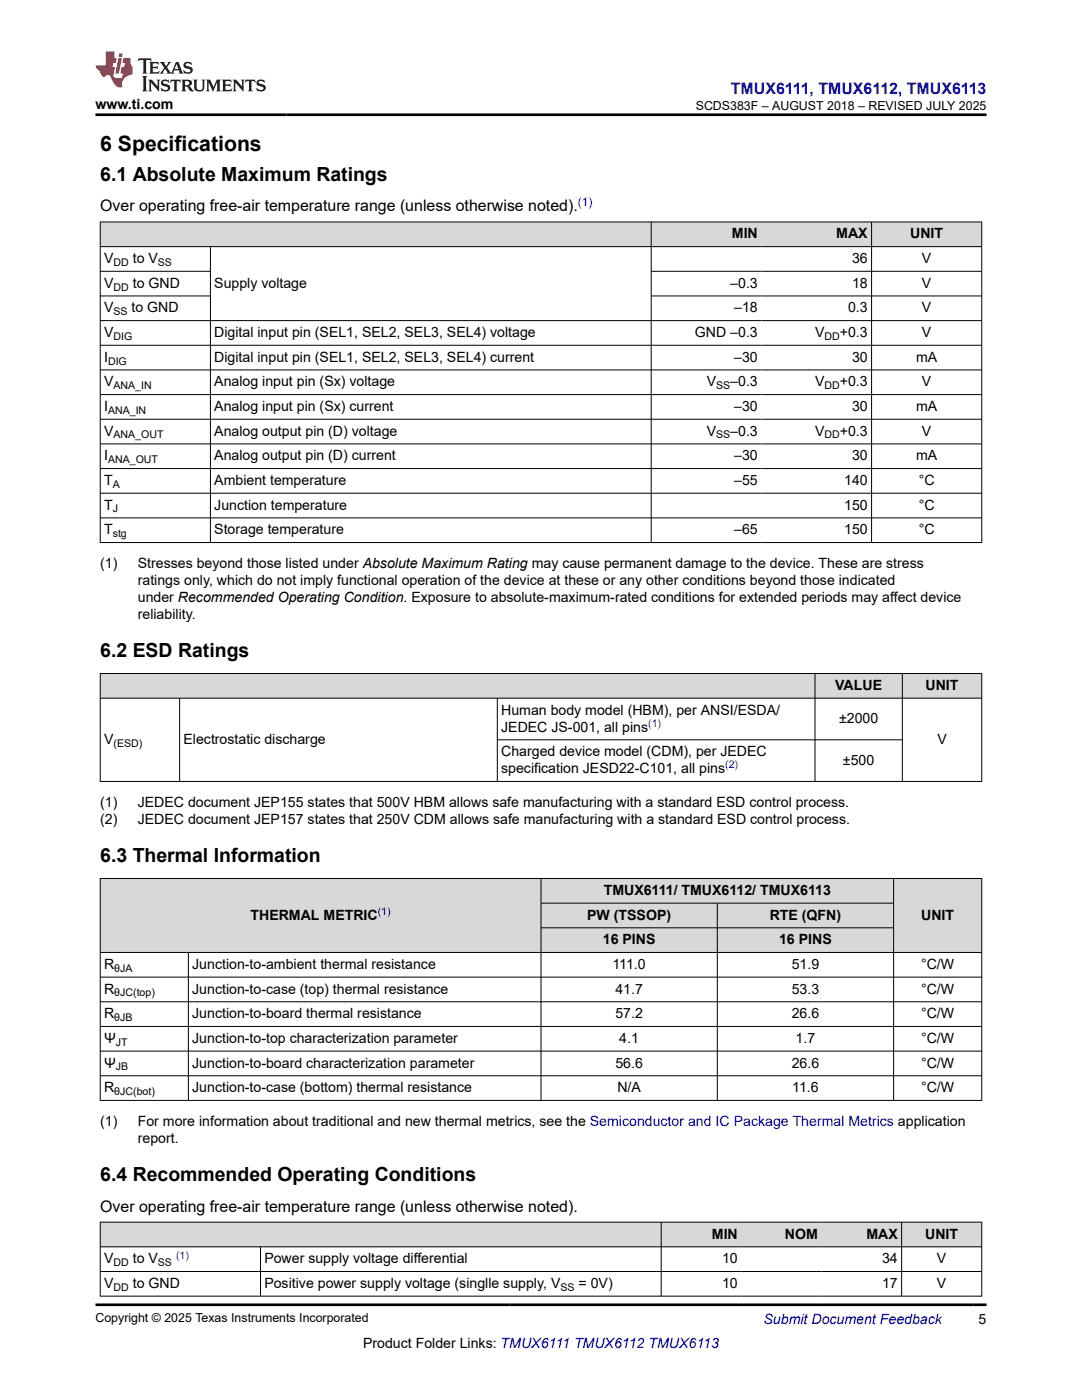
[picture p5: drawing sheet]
<svg xmlns="http://www.w3.org/2000/svg" width="216mm" height="279mm" viewBox="0 0 216 279" stroke-linecap="round" stroke-linejoin="round" font-family="sans-serif">
<defs><g id="words">
<text font-size="4.2" x="20" y="30.2">6 Specifications</text>
<g font-size="3.9">
<text x="20" y="36">6.1 Absolute Maximum Ratings</text>
<text x="20" y="131.1">6.2 ESD Ratings</text>
<text x="20" y="172">6.3 Thermal Information</text>
<text x="20" y="235.7">6.4 Recommended Operating Conditions</text>
</g>
<text font-size="3.2" fill="#00f" x="145.8" y="18.7">TMUX6111, TMUX6112, TMUX6113</text>
<g font-size="3.2">
<text x="20" y="42.2">Over operating free-air temperature range (unless otherwise noted).</text>
<text x="20" y="241.8">Over operating free-air temperature range (unless otherwise noted).</text>
</g>
<g font-size="2.8">
<text x="19" y="21.8">www.ti.com</text>
<text x="146" y="47.6">MIN</text>
<text x="166.9" y="47.6">MAX</text>
<text x="181.6" y="47.6">UNIT</text>
<text x="20.8" y="52.5">V</text>
<text x="26.5" y="52.5">to V</text>
<text x="170" y="52.5">36</text>
<text x="184" y="52.5">V</text>
<text x="20.8" y="57.4">V</text>
<text x="26.5" y="57.4">to GND</text>
<text x="42.8" y="57.4">Supply voltage</text>
<text x="145.7" y="57.4">–0.3</text>
<text x="170" y="57.4">18</text>
<text x="184" y="57.4">V</text>
<text x="20.8" y="62.3">V</text>
<text x="26.3" y="62.3">to GND</text>
<text x="146.5" y="62.3">–18</text>
<text x="169.2" y="62.3">0.3</text>
<text x="184" y="62.3">V</text>
<text x="20.8" y="67.3">V</text>
<text x="42.8" y="67.3">Digital input pin (SEL1, SEL2, SEL3, SEL4) voltage</text>
<text x="138.7" y="67.3">GND –0.3</text>
<text x="162.6" y="67.3">V</text>
<text x="167.6" y="67.3">+0.3</text>
<text x="184" y="67.3">V</text>
<text x="20.8" y="72.2">I</text>
<text x="20.8" y="77.1">V</text>
<text x="42.8" y="72.2">Digital input pin (SEL1, SEL2, SEL3, SEL4) current</text>
<text x="42.8" y="77.1">Analog input pin (Sx) voltage</text>
<text x="141" y="77.1">V</text>
<text x="145.7" y="77.1">–0.3</text>
<text x="146.5" y="72.2">–30</text>
<text x="162.6" y="77.1">V</text>
<text x="167.6" y="77.1">+0.3</text>
<text x="170" y="72.2">30</text>
<text x="182.8" y="72.2">mA</text>
<text x="184" y="77.1">V</text>
<text x="20.8" y="82">I</text>
<text x="42.8" y="82">Analog input pin (Sx) current</text>
<text x="146.5" y="82">–30</text>
<text x="170" y="82">30</text>
<text x="182.8" y="82">mA</text>
<text x="20.8" y="86.9">V</text>
<text x="42.8" y="86.9">Analog output pin (D) voltage</text>
<text x="141" y="86.9">V</text>
<text x="145.7" y="86.9">–0.3</text>
<text x="162.6" y="86.9">V</text>
<text x="167.6" y="86.9">+0.3</text>
<text x="184" y="86.9">V</text>
<text x="20.8" y="91.9">I</text>
<text x="42.8" y="91.9">Analog output pin (D) current</text>
<text x="146.5" y="91.9">–30</text>
<text x="170" y="91.9">30</text>
<text x="182.8" y="91.9">mA</text>
<text x="20.8" y="96.8">T</text>
<text x="20.8" y="101.7">T</text>
<text x="42.8" y="96.8">Ambient temperature</text>
<text x="42.8" y="101.7">Junction temperature</text>
<text x="146.5" y="96.8">–55</text>
<text x="168.4" y="96.8">140</text>
<text x="168.4" y="101.7">150</text>
<text x="183.3" y="96.8">°C</text>
<text x="183.3" y="101.7">°C</text>
<text x="20.8" y="106.6">T</text>
<text x="42.8" y="106.6">Storage temperature</text>
<text x="146.5" y="106.6">–65</text>
<text x="168.4" y="106.6">150</text>
<text x="183.3" y="106.6">°C</text>
<text x="20" y="113.4">(1)</text>
<text x="27.5" y="113.4">Stresses beyond those listed under Absolute Maximum Rating may cause permanent damage to the device. These are stress</text>
<text x="27.5" y="116.8">ratings only, which do not imply functional operation of the device at these or any other conditions beyond those indicated</text>
<text x="27.5" y="120.2">under Recommended Operating Condition. Exposure to absolute-maximum-rated conditions for extended periods may affect device</text>
<text x="27.5" y="123.6">reliability.</text>
<text x="166.7" y="137.7">VALUE</text>
<text x="184.7" y="137.7">UNIT</text>
<text x="100" y="142.6">Human body model (HBM), per ANSI/ESDA/</text>
<text x="20.8" y="148.5">V</text>
<text x="36.6" y="148.5">Electrostatic discharge</text>
<text x="100" y="146">JEDEC JS-001, all pins</text>
<text x="167.4" y="144.3">±2000</text>
<text x="187" y="148.5">V</text>
<text x="100" y="150.9">Charged device model (CDM), per JEDEC</text>
<text x="100" y="154.3">specification JESD22-C101, all pins</text>
<text x="168.2" y="152.6">±500</text>
<text x="20" y="161.1">(1)</text>
<text x="27.5" y="161.1">JEDEC document JEP155 states that 500V HBM allows safe manufacturing with a standard ESD control process.</text>
<text x="20" y="164.5">(2)</text>
<text x="27.5" y="164.5">JEDEC document JEP157 states that 250V CDM allows safe manufacturing with a standard ESD control process.</text>
<text x="120.5" y="178.6">TMUX6111/ TMUX6112/ TMUX6113</text>
<text x="50" y="183.5">THERMAL METRIC</text>
<text x="117.2" y="183.5">PW (TSSOP)</text>
<text x="153.6" y="183.5">RTE (QFN)</text>
<text x="183.8" y="183.5">UNIT</text>
<text x="120.3" y="188.4">16 PINS</text>
<text x="155.5" y="188.4">16 PINS</text>
<text x="20.8" y="193.4">R</text>
<text x="38.4" y="193.4">Junction-to-ambient thermal resistance</text>
<text x="122.2" y="193.4">111.0</text>
<text x="158" y="193.4">51.9</text>
<text x="183.8" y="193.4">°C/W</text>
<text x="20.8" y="198.3">R</text>
<text x="20.8" y="203.2">R</text>
<text x="38.4" y="198.3">Junction-to-case (top) thermal resistance</text>
<text x="38.4" y="203.2">Junction-to-board thermal resistance</text>
<text x="122.8" y="198.3">41.7</text>
<text x="122.8" y="203.2">57.2</text>
<text x="158" y="198.3">53.3</text>
<text x="158" y="203.2">26.6</text>
<text x="183.8" y="198.3">°C/W</text>
<text x="183.8" y="203.2">°C/W</text>
<text x="20.8" y="208.1">Ψ</text>
<text x="38.4" y="208.1">Junction-to-top characterization parameter</text>
<text x="123.6" y="208.1">4.1</text>
<text x="158.8" y="208.1">1.7</text>
<text x="183.8" y="208.1">°C/W</text>
<text x="20.8" y="213">Ψ</text>
<text x="38.4" y="213">Junction-to-board characterization parameter</text>
<text x="122.8" y="213">56.6</text>
<text x="158" y="213">26.6</text>
<text x="183.8" y="213">°C/W</text>
<text x="20.8" y="218">R</text>
<text x="38.4" y="218">Junction-to-case (bottom) thermal resistance</text>
<text x="123.2" y="218">N/A</text>
<text x="158.1" y="218">11.6</text>
<text x="183.8" y="218">°C/W</text>
<text x="20" y="224.8">(1)</text>
<text x="27.5" y="224.8">For more information about traditional and new thermal metrics, see the Semiconductor and IC Package Thermal Metrics application</text>
<text x="27.5" y="228.2">report.</text>
<text x="142" y="247.2">MIN</text>
<text x="156.6" y="247.2">NOM</text>
<text x="172.9" y="247.2">MAX</text>
<text x="184.6" y="247.2">UNIT</text>
<text x="20.8" y="252.1">V</text>
<text x="20.8" y="257">V</text>
<text x="26.5" y="252.1">to V</text>
<text x="26.5" y="257">to GND</text>
<text x="52.7" y="252.1">Power supply voltage differential</text>
<text x="52.7" y="257">Positive power supply voltage (singlle supply, V</text>
<text x="115.4" y="257">= 0V)</text>
<text x="144.1" y="252.1">10</text>
<text x="144.1" y="257">10</text>
<text x="176" y="252.1">34</text>
<text x="176" y="257">17</text>
<text x="187" y="252.1">V</text>
<text x="187" y="257">V</text>
<text x="72.4" y="269">Product Folder Links: TMUX6111 TMUX6112 TMUX6113</text>
<text x="195.3" y="264.2">5</text>
</g>
<text font-size="2.8" fill="#00f" x="152.4" y="264.2">Submit Document Feedback</text>
<g font-size="2.5">
<text x="138.8" y="21.9">SCDS383F – AUGUST 2018 – REVISED JULY 2025</text>
<text x="19" y="263.9">Copyright © 2025 Texas Instruments Incorporated</text>
</g>
<text font-size="2.4" fill="#00f" x="115.3" y="41.1">(1)</text>
<g font-size="2.1">
<text x="22.6" y="53.1">DD</text>
<text x="31.5" y="53.1">SS</text>
<text x="22.6" y="58">DD</text>
<text x="22.6" y="62.9">SS</text>
<text x="22.6" y="67.8">DIG</text>
<text x="164.5" y="67.8">DD</text>
<text x="21.6" y="72.7">DIG</text>
<text x="22.6" y="77.7">ANA_IN</text>
<text x="142.9" y="77.7">SS</text>
<text x="164.5" y="77.7">DD</text>
<text x="21.6" y="82.6">ANA_IN</text>
<text x="22.6" y="87.5">ANA_OUT</text>
<text x="142.9" y="87.5">SS</text>
<text x="164.5" y="87.5">DD</text>
<text x="21.6" y="92.4">ANA_OUT</text>
<text x="22.5" y="97.4">A</text>
<text x="22.5" y="102.3">J</text>
<text x="22.5" y="107.2">stg</text>
<text x="22.6" y="149">(ESD)</text>
<text x="22.8" y="193.9">θJA</text>
<text x="22.8" y="198.8">θJC(top)</text>
<text x="22.8" y="203.8">θJB</text>
<text x="23.1" y="208.7">JT</text>
<text x="23.1" y="213.6">JB</text>
<text x="22.8" y="218.5">θJC(bot)</text>
<text x="22.6" y="252.7">DD</text>
<text x="22.6" y="257.6">DD</text>
<text x="31.5" y="252.7">SS</text>
<text x="111.8" y="257.6">SS</text>
</g>
<g font-size="2.1" fill="#00f">
<text x="129.3" y="145.1">(1)</text>
<text x="144.7" y="153.4">(2)</text>
<text x="75.4" y="182.6">(1)</text>
<text x="35.1" y="251.2">(1)</text>
</g>
</g></defs>
<g fill="#d8d8d8">
<path d="M20 44.3h175.9v4.9h-175.9z" fill-rule="evenodd"/>
<path d="M20.1 44.4h109.8v4.8h-109.8z" fill-rule="evenodd"/>
<path d="M130 44.4h21.9v4.8h-21.9z" fill-rule="evenodd"/>
<path d="M151.9 44.4h22v4.8h-22z" fill-rule="evenodd"/>
<path d="M174 44.4h21.8v4.8h-21.8z" fill-rule="evenodd"/>
</g>
<g fill="none" stroke="#000" stroke-width=".2">
<path d="M19.9 44.3h176.1M19.9 49.2h176.1M19.9 54.1h22.1M19.9 59.1h22.1M20 44.2v64.1M42 49.2v59.1M129.9 44.2v64.1M129.9 54.1h66.1M129.9 59.1h66.1M173.9 44.2v64.1M195.9 44.2v64.1M19.9 64h176.1"/>
<path d="M19.9 68.9h176.1M19.9 73.8h176.1M19.9 78.7h176.1M19.9 83.7h176.1M19.9 88.6h176.1M19.9 93.5h176.1M19.9 98.4h176.1M19.9 103.4h176.1M19.9 108.3h176.1"/>
</g>
<g fill="#d8d8d8">
<path d="M20 134.4h175.9v4.9h-175.9z" fill-rule="evenodd"/>
<path d="M20.1 134.5h142.5v4.8h-142.5z" fill-rule="evenodd"/>
<path d="M162.7 134.5h17.3v4.8h-17.3z" fill-rule="evenodd"/>
<path d="M180.1 134.5h15.7v4.8h-15.7z" fill-rule="evenodd"/>
</g>
<path d="M19.9 134.4h176.1M19.9 139.3h176.1M20 134.4v21.6M35.8 139.3v16.7M99.2 139.3v16.7M162.6 134.4v21.6M180.1 134.4v21.6M195.9 134.4v21.6M19.9 156h176.1M99.2 147.6h80.9" fill="none" stroke="#000" stroke-width=".2"/>
<g fill="#d8d8d8">
<path d="M20 175.3h175.9v4.9h-175.9z" fill-rule="evenodd"/>
<path d="M20.1 175.4h87.8v14.6h-87.8z" fill-rule="evenodd"/>
<path d="M108 175.4h70.2v4.8h-70.2z" fill-rule="evenodd"/>
<path d="M178.4 175.4h17.4v14.6h-17.4z" fill-rule="evenodd"/>
<path d="M108 180.3h35.1v4.8h-35.1z" fill-rule="evenodd"/>
<path d="M143.2 180.3h35v4.8h-35z" fill-rule="evenodd"/>
<path d="M108 185.2h35.1v4.8h-35.1z" fill-rule="evenodd"/>
<path d="M143.2 185.2h35v4.8h-35z" fill-rule="evenodd"/>
</g>
<g fill="none" stroke="#000" stroke-width=".2">
<path d="M19.9 175.3h176.1M20 175.3v44.4M107.9 175.3v44.4M178.3 175.3v44.4M195.9 175.3v44.4M19.9 190.1h176.1M19.9 195h176.1M19.9 199.9h176.1M37.6 190.1v29.6M107.9 180.2h70.5M107.9 185.2h70.5M143.1 180.2v39.5"/>
<path d="M19.9 204.8h176.1M19.9 209.8h176.1M19.9 214.7h176.1M19.9 219.6h176.1"/>
</g>
<g fill="#d8d8d8">
<path d="M20 243.9h175.9v4.9h-175.9z" fill-rule="evenodd"/>
<path d="M20.1 244h111.8v4.8h-111.8z" fill-rule="evenodd"/>
<path d="M132 244h15.9v4.8h-15.9z" fill-rule="evenodd"/>
<path d="M147.9 244h16v4.8h-16z" fill-rule="evenodd"/>
<path d="M163.9 244h15.9v4.8h-15.9z" fill-rule="evenodd"/>
<path d="M180 244h15.8v4.8h-15.8z" fill-rule="evenodd"/>
</g>
<path d="M19.9 243.9h176.1M19.9 248.8h176.1M19.9 253.8h176.1M19.9 258.7h176.1M20 243.8v14.9M52 248.8v9.9M131.9 243.8v14.9M179.9 243.8v14.9M195.9 243.8v14.9" fill="none" stroke="#000" stroke-width=".2"/>
<path d="M27.7 11.6l-.2 .6 .5-.2h.6v.1v2.2l-.2 .4h1l-.2-.4v-2.2v-.1h.5l.5 .2-.1-.6zM29.8 12.4l.2 .3v1.6l-.2 .4h1.9l.1-.6a1.08 1.08 0 0 1-1.3 .2v-.7h.6l.4 .2v-.7l-.4 .2h-.6v-.5l.2-.2a1 1 0 0 1 1 .3l-.1-.5zM31.8 12.4l1 1.1-1 1.2h.9l-.2-.2 .4-.8 .5 .8-.2 .2h1.6l-.2-.2 .1-.5h1l.1 .5-.1 .2h.9l-.2-.4-.8-1.9h-.5l-1 2.1-.8-1.1 .9-1h-.8l.2 .2-.5 .6-.3-.6 .1-.2zM35.2 12.8l.4 1h-.8zM36.8 12.5a.65 .65 0 0 0-.2 .7 .65 .65 0 0 0 .6 .5l.7 .1 .1 .3a.79 .79 0 0 1-.7 .4 .79 .79 0 0 1-.7-.5l.1 .7 .2-.1a.93 .93 0 0 0 1.1 0 .93 .93 0 0 0 .4-.9 1.46 1.46 0 0 0-1.2-.6l-.1-.3a1.09 1.09 0 0 1 1.2 .2l-.2-.6-.1 .1-.6-.2zM28.4 15.2l.2 .4v2.2l-.2 .4h1l-.2-.4v-2.2l.2-.4zM29.6 15.9l.2 .4v1.5l-.2 .4h.8l-.3-.4v-1.3l1.7 1.8v-2l.2-.4h-.8l.2 .2 .1 1.1-1.2-1.3zM32.3 16a.65 .65 0 0 0-.2 .8 .65 .65 0 0 0 .7 .4l.6 .2 .1 .2a.79 .79 0 0 1-.7 .4 .79 .79 0 0 1-.7-.5l.1 .7 .2-.1a.93 .93 0 0 0 1.1 .1 .93 .93 0 0 0 .4-1 1.46 1.46 0 0 0-1.2-.5l-.1-.4a1.09 1.09 0 0 1 1.2 .2l-.2-.6-.1 .1-.6-.1zM34.1 15.9l-.1 .6a.63 .63 0 0 1 .7-.3l.1 1.6-.3 .4h1l-.2-.4v-1.6a.66 .66 0 0 1 .8 .3l-.1-.6zM36.2 15.9l.2 .4v1.5l-.2 .4h.9l-.2-.2v-.7h.5l.1 .2a.79 .79 0 0 0 1.2 .6l-1-.9a.61 .61 0 0 0 .6-.6 .61 .61 0 0 0-.5-.7zM36.9 16.2h.2a.47 .47 0 0 1 .5 .1 .47 .47 0 0 1 .1 .5l-.2 .1-.6 .1zM38.5 15.9l.2 .2a2.27 2.27 0 0 0 .4 2 1.04 1.04 0 0 0 1.7-.7v-1.3l.2-.2h-.8l.2 .4v1.1a.6 .6 0 0 1-.6 .6 .6 .6 0 0 1-.6-.6v-1.1l.3-.4zM41.1 15.9l.2 .4v1.5l-.2 .4h.7l-.2-.4v-1.4l.9 1.9 .8-1.9v1.4l-.2 .4h1l-.3-.4v-1.5l.3-.4h-.8l-.7 1.5-.7-1.5zM44.3 15.9l.2 .4v1.5l-.2 .4h1.9l.1-.6a1.09 1.09 0 0 1-1.3 .2v-.7h.6l.4 .2v-.6l-.4 .2h-.6v-.6l.2-.1a1.01 1.01 0 0 1 1 .3l-.1-.6zM46.4 15.9l.3 .4v1.5l-.3 .4h.8l-.2-.4v-1.3l1.6 1.8v-2l.2-.4h-.7l.2 .2v1.1l-1.2-1.3zM49 15.9l-.1 .6a.63 .63 0 0 1 .8-.3v1.6l-.3 .4h1l-.2-.4v-1.6a.66 .66 0 0 1 .8 .3l-.1-.6zM51.4 16a.65 .65 0 0 0-.2 .8 .65 .65 0 0 0 .6 .4l.6 .2 .2 .2a.79 .79 0 0 1-.8 .4 .79 .79 0 0 1-.6-.5l.1 .7 .2-.1a.93 .93 0 0 0 1 .1 .93 .93 0 0 0 .5-1 1.46 1.46 0 0 0-1.3-.5l-.1-.4a1.09 1.09 0 0 1 1.3 .2l-.2-.6-.2 .1-.5-.1z" fill="#231f20"/>
<path d="M21.1 10.3v2.7h-2.1l.1 .4 .9 1a.95 .95 0 0 0 .9 .9 .59 .59 0 0 1 .6-.4 .59 .59 0 0 1 .5 .3l.4 .8a1.59 1.59 0 0 0 2.1 1.4 1.61 1.61 0 0 1 1-2.3l1-.3-.1-1.5a1.59 1.59 0 0 1-.4-1.7h-1.4l-.2 .9h.5l-.1 .9h-.5l-.2 .9v.3l.4 .1-.2 .9h-.6a.73 .73 0 0 1-1.1-.7l.3-1.5h-.5l.2-.9h.5l.2-.9h-.5v-1.3zM23.6 11.6l-.6 3.1h.7l.6-3.1zM23.8 10.7l-.1 .6h.7l.1-.6z" fill="#ed1c24"/>
<path d="M19 22.9h177.8M19 260.4h177.8" fill="none" stroke="#000" stroke-width=".53"/>
<use href="#words"/>
</svg>
